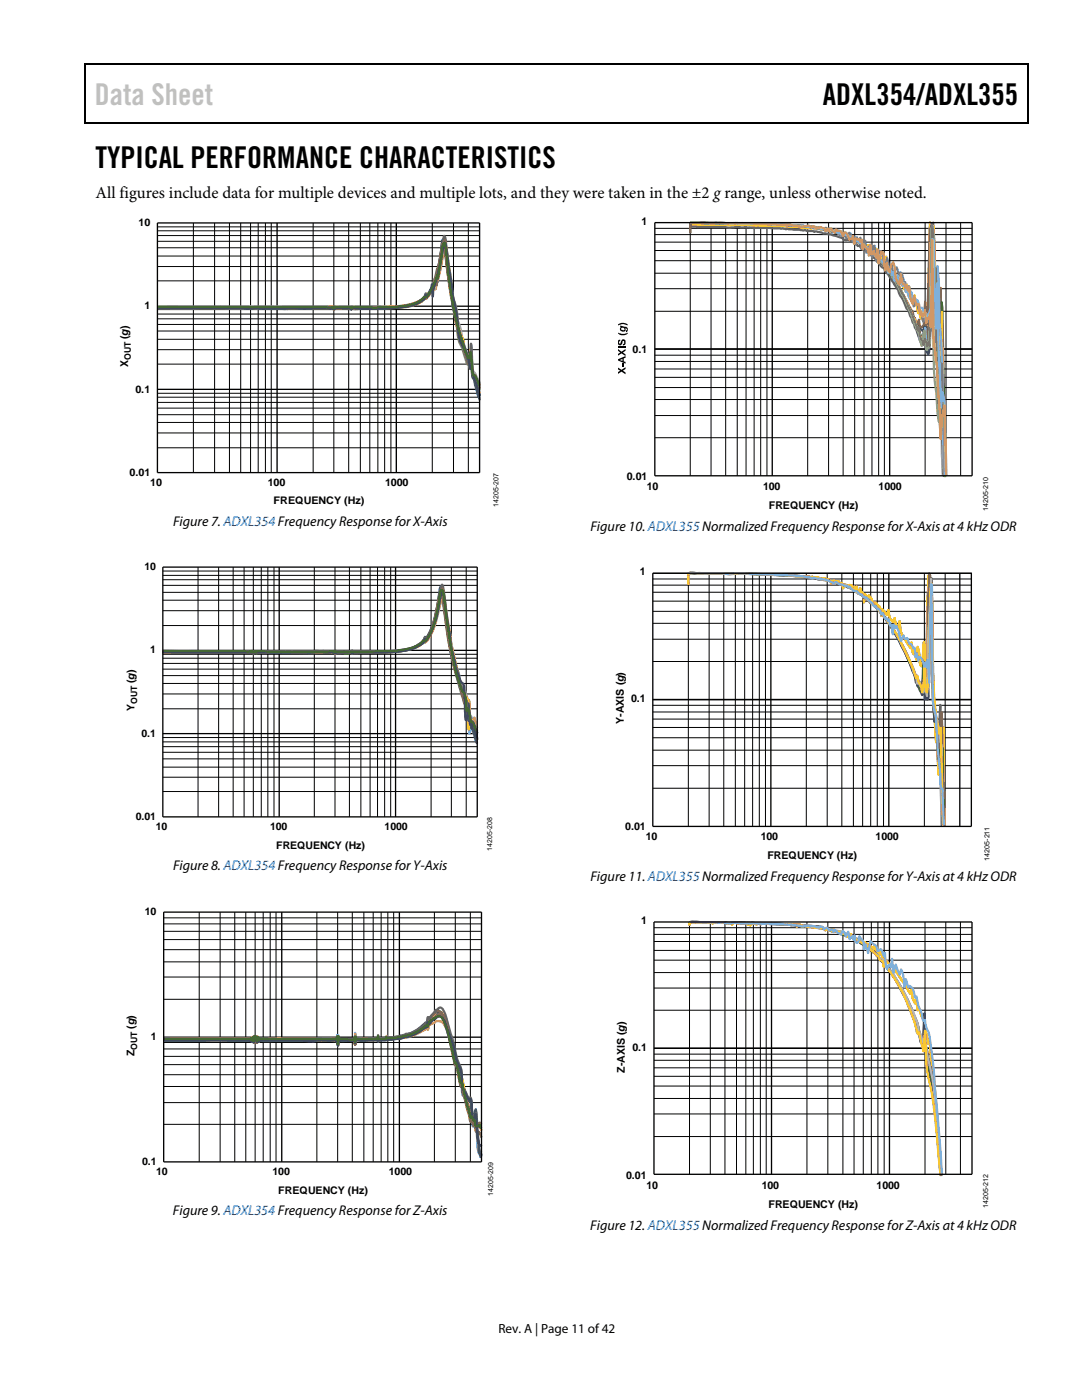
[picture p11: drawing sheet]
<svg xmlns="http://www.w3.org/2000/svg" width="216mm" height="279mm" viewBox="0 0 216 279" stroke-linecap="round" stroke-linejoin="round" font-family="sans-serif">
<defs><g id="words">
<text font-size="6" fill="#c0c0c0" x="18.9" y="21">Data Sheet</text>
<g font-size="6">
<text x="164.2" y="21">ADXL354/ADXL355</text>
<text x="19" y="33.6">TYPICAL PERFORMANCE CHARACTERISTICS</text>
</g>
<text font-size="3.3" x="19" y="39.5">All figures include data for multiple devices and multiple lots, and they were taken in the ±2 grange, unless otherwise noted.</text>
<g font-size="2.8">
<text x="34.5" y="104.9">Figure 7. ADXL354 Frequency Response for X-Axis</text>
<text x="117.8" y="105.9">Figure 10. ADXL355 Normalized Frequency Response for X-Axis at 4 kHz ODR</text>
<text x="34.5" y="173.7">Figure 8. ADXL354 Frequency Response for Y-Axis</text>
<text x="117.8" y="175.7">Figure 11. ADXL355 Normalized Frequency Response for Y-Axis at 4 kHz ODR</text>
<text x="34.5" y="242.5">Figure 9. ADXL354 Frequency Response for Z-Axis</text>
<text x="117.8" y="245.5">Figure 12. ADXL355 Normalized Frequency Response for Z-Axis at 4 kHz ODR</text>
</g>
<text font-size="2.6" x="99.5" y="266">Rev. A | Page 11 of 42</text>
<g font-size="2.2" fill="#010101">
<text x="25.6" y="67.6" transform="rotate(-90 25.6 67.6)">(g)</text>
<text x="25.6" y="73.3" transform="rotate(-90 25.6 73.3)">X</text>
</g>
<g font-size="2.1" fill="#010101">
<text x="27.6" y="45">10</text>
<text x="128" y="44.9">1</text>
<text x="28.8" y="61.7">1</text>
<text x="126.2" y="70.4">0.1</text>
<text x="27" y="78.3">0.1</text>
<text x="25.9" y="95">0.01</text>
<text x="125.1" y="95.8">0.01</text>
<text x="30" y="96.9">10</text>
<text x="53.4" y="96.9">100</text>
<text x="54.6" y="100.7">FREQUENCY (Hz)</text>
<text x="76.9" y="96.9">1000</text>
<text x="129.1" y="97.7">10</text>
<text x="152.3" y="97.7">100</text>
<text x="153.4" y="101.5">FREQUENCY (Hz)</text>
<text x="175.3" y="97.7">1000</text>
<text x="28.8" y="113.7">10</text>
<text x="127.7" y="114.8">1</text>
<text x="30" y="130.4">1</text>
<text x="26.8" y="136.3" transform="rotate(-90 26.8 136.3)">(g)</text>
<text x="26.8" y="142" transform="rotate(-90 26.8 142)">Y</text>
<text x="125.9" y="140.2">0.1</text>
<text x="28.2" y="147">0.1</text>
<text x="124.5" y="144.5" transform="rotate(-90 124.5 144.5)">Y-AXIS (g)</text>
<text x="27.1" y="163.7">0.01</text>
<text x="31.1" y="165.6">10</text>
<text x="53.9" y="165.6">100</text>
<text x="76.7" y="165.6">1000</text>
<text x="124.8" y="165.5">0.01</text>
<text x="128.8" y="167.6">10</text>
<text x="151.8" y="167.6">100</text>
<text x="174.7" y="167.6">1000</text>
<text x="55.1" y="169.4">FREQUENCY (Hz)</text>
<text x="153.1" y="171.4">FREQUENCY (Hz)</text>
<text x="28.9" y="182.6">10</text>
<text x="127.9" y="184.4">1</text>
<text x="26.8" y="205.3" transform="rotate(-90 26.8 205.3)">(g)</text>
<text x="30.1" y="207.6">1</text>
<text x="126.2" y="209.8">0.1</text>
<text x="26.8" y="210.8" transform="rotate(-90 26.8 210.8)">Z</text>
<text x="124.7" y="214.1" transform="rotate(-90 124.7 214.1)">Z-AXIS (g)</text>
<text x="28.3" y="232.6">0.1</text>
<text x="31.2" y="234.5">10</text>
<text x="54.4" y="234.5">100</text>
<text x="55.5" y="238.2">FREQUENCY (Hz)</text>
<text x="77.6" y="234.5">1000</text>
<text x="124.9" y="235.2">0.01</text>
<text x="129" y="237.3">10</text>
<text x="152" y="237.3">100</text>
<text x="174.9" y="237.3">1000</text>
<text x="153.3" y="241.1">FREQUENCY (Hz)</text>
</g>
<g font-size="1.8" fill="#010101">
<text x="26.1" y="71.9" transform="rotate(-90 26.1 71.9)">OUT</text>
<text x="27.3" y="140.6" transform="rotate(-90 27.3 140.6)">OUT</text>
<text x="27.4" y="209.5" transform="rotate(-90 27.4 209.5)">OUT</text>
</g>
<g font-size="1.4">
<text x="99.5" y="101.1" transform="rotate(-90 99.5 101.1)">14205-207</text>
<text x="197.2" y="102" transform="rotate(-90 197.2 102)">14205-210</text>
<text x="98.2" y="169.8" transform="rotate(-90 98.2 169.8)">14205-208</text>
<text x="197.5" y="171.7" transform="rotate(-90 197.5 171.7)">14205-211</text>
<text x="98.4" y="238.7" transform="rotate(-90 98.4 238.7)">14205-209</text>
<text x="197.1" y="241.1" transform="rotate(-90 197.1 241.1)">14205-212</text>
</g>
</g></defs>
<path d="M16.9 12.7h.2v1h-.2zM205.1 12.7h.2v1h-.2zM205.1 12.7h.2v.3h-.2zM82.3 24.4h.2v.3h-.2zM205.1 24.4h.2v.3h-.2z" fill="#000"/>
<path d="M16.9 12.8h188.2M17 13.7v11M205.2 13.7v11M205.1 24.5h-188.2" fill="none" stroke="#000" stroke-width=".25"/>
<g fill="none" stroke="#010101" stroke-width=".2">
<path d="M31.4 56.1h64.3M31.4 53.2h64.3M31.4 51.1h64.3M31.4 49.4h64.3M31.4 48.2h64.3M31.4 47h64.3M31.4 46.1h64.3M31.4 45.3h64.3M38.6 44.5v49.8M42.8 44.5v49.8M45.8 44.5v49.8M48 44.5v49.8"/>
<path d="M50 44.5v49.8M51.5 44.5v49.8M53 44.5v49.8M54.1 44.5v49.8M62.5 44.5v49.8M66.6 44.5v49.8M69.6 44.5v49.8M71.9 44.5v49.8M73.8 44.5v49.8M75.4 44.5v49.8M76.8 44.5v49.8M78 44.5v49.8"/>
<path d="M86.3 44.5v49.8M90.5 44.5v49.8M93.5 44.5v49.8M31.4 79.3h64.3M31.4 78.5h64.3M31.4 72.7h64.3M31.4 69.8h64.3M31.4 67.7h64.3M31.4 66.1h64.3M31.4 64.8h64.3M31.4 63.6h64.3M31.4 62.7h64.3"/>
<path d="M31.4 61.8h64.3M31.4 89.4h64.3M31.4 86.4h64.3M31.4 84.3h64.3M31.4 82.8h64.3M31.4 81.5h64.3M31.4 80.3h64.3M32.5 119.8h62.7M32.5 118.2h62.7M32.5 116.8h62.7M32.5 115.7h62.7M32.5 114.8h62.7"/>
<path d="M32.5 114h62.7M39.5 113.2v49.8M43.6 113.2v49.8M46.5 113.2v49.8M48.7 113.2v49.8M50.5 113.2v49.8M52.1 113.2v49.8M53.4 113.2v49.8M54.7 113.2v49.8M62.7 113.2v49.8M66.8 113.2v49.8M69.7 113.2v49.8"/>
<path d="M72 113.2v49.8M73.8 113.2v49.8M75.3 113.2v49.8M76.7 113.2v49.8M78 113.2v49.8M86 113.2v49.8M90.1 113.2v49.8M93 113.2v49.8M32.5 138.5h62.7M32.5 136.4h62.7M32.5 134.8h62.7M32.5 133.5h62.7"/>
<path d="M32.5 132.4h62.7M32.5 131.4h62.7M32.5 130.6h62.7M32.5 124.8h62.7M32.5 121.9h62.7M32.5 158h62.7M32.5 155.1h62.7M32.5 153.1h62.7M32.5 151.4h62.7M32.5 150.1h62.7M32.5 149h62.7M32.5 148.1h62.7"/>
<path d="M32.5 147.2h62.7M32.5 141.5h62.7M32.7 199.4h63.4M32.7 195h63.4M32.7 192h63.4M32.7 189.5h63.4M32.7 187.5h63.4M32.7 185.9h63.4M32.7 184.4h63.4M32.7 183.2h63.4M39.8 182v49.9M43.9 182v49.9"/>
<path d="M46.8 182v49.9M49 182v49.9M50.9 182v49.9M52.5 182v49.9M53.9 182v49.9M55.1 182v49.9M63.2 182v49.9M67.4 182v49.9M70.3 182v49.9M72.6 182v49.9M74.5 182v49.9M76.1 182v49.9"/>
<path d="M77.4 182v49.9M78.6 182v49.9M86.7 182v49.9M90.8 182v49.9M93.9 182v49.9M32.7 216.8h63.4M32.7 214.5h63.4M32.7 212.5h63.4M32.7 210.8h63.4M32.7 209.3h63.4M32.7 208h63.4M32.7 224.4h63.4"/>
<path d="M32.7 220h63.4"/>
</g>
<g fill="none" stroke="#010101" stroke-width=".26">
<path d="M31.4 44.5h64.3v49.8h-64.3zM55.3 44.5v49.8M79.1 44.5v49.8M31.4 77.7h64.3M31.4 61.1h64.3M32.5 113.2h62.7v49.8h-62.7zM55.7 113.2v49.8M78.9 113.2v49.8M32.5 129.8h62.7M32.5 146.4h62.7M32.7 182h63.4v49.9h-63.4zM56.2 182v49.9"/>
<path d="M79.7 182v49.9"/>
</g>
<path d="M31.4 61.4h18.2a.39 .39 0 0 1 .7 0h10.5l4.7-.1 .9 .1 .1-.1 .2 .3 .1-.3v.1l3-.1 .2 .1 .1 .2 .1-.2 .2-.1 4.5 .1a34.6 34.6 0 0 0 7.7-.7l.9-.4a2.27 2.27 0 0 0 1.5-1.5l.2 .5 .6-.9a8.9 8.9 0 0 0 1.5-4.4v2.3l.7-3.6a12.6 12.6 0 0 1 .8-3.9l1.3 7.8a11.4 11.4 0 0 0 .9 4.8l.2 .7a22.1 22.1 0 0 0 1.1 6.6l.7 1.6 .7 2.6 .3-4.2v.1l.3 5.8 .4 .5v.6l.8 2.7M95.5 78.3l.2 .5M32.5 130l29.8 .2 2.9-.2 1.3 .2 .3-.2v.3l.2-.3 1.9 .1a1.27 1.27 0 0 0 1.4-.1v.2l6.9-.2a12.4 12.4 0 0 0 6.3-1.2l.1-.1a.41 .41 0 0 1 .6-.2l.3-.3 .3-.7 .2 .2a10.9 10.9 0 0 0 2.3-5.6l.7-3.5 .3-.6 .3 .6 1 7a52.9 52.9 0 0 0 2.1 9.6l.1 1.4a2.2 2.2 0 0 0 1 2 2.6 2.6 0 0 1 .6 2l.2 5.8 .4-3.5 1.1 4M95.1 146.8l.1 .6M32.7 207.3h17.3l.1 .2v-.2l.1 .2 .1-.2 .2 .4v-.7l.2 .8 .1-.9h.3l.2 .9 .1-.8v.7l.2-.5v.4l.1-.3v.2l.1-.2v.1l10.3 .1 1.5-.1h3.5l.1-.2v.5l.1-1.1 .1 .9 .1-.9 .1 .9v-.2l2.8 .2 .3-.1v-.1v.4l.1-1.6 .1 1.6 .1-.4 .2-.1 4.1 .1 .1 .1v-.7l.1 .7 .8-.1a.65 .65 0 0 0 .9-.4 .71 .71 0 0 0 1 .3l1.9-.3 .9-.4a4.6 4.6 0 0 0 2.9-1.1l.9-.6h.4l.2-1.3 .1 .4 .5-.2a2.63 2.63 0 0 1 1.7-1.2l.1 .1v-.3a5.1 5.1 0 0 1 1.6 3.2l.4 1.2a20.2 20.2 0 0 1 1.3 4.7 7.6 7.6 0 0 1 1 3.6 4 4 0 0 0 .5 2.7l.4 .8a1.54 1.54 0 0 0 .7 1.2h.2l.1 .3 .4 3.8 .4-.4 .1-.6 .6 6.3 .2 .6h.4" fill="none" stroke="#5d9bd3" stroke-width=".44"/>
<path d="M31.4 61.4l33.6 .1 1.4 .1 .1-.2 .2 .3 .1-.3 3 .1 .3 .2 .3-.2a67.9 67.9 0 0 0 11.7-.5 4.4 4.4 0 0 0 2.7-1.5l.3 .1 .1-.1a8.4 8.4 0 0 0 1.7-2.9v-.5l.1 1.6 1.4-6.7a2.29 2.29 0 0 1 .6-1.6l.2 1.1a92.6 92.6 0 0 0 2 12.1 28.3 28.3 0 0 0 2 8.1 1.7 1.7 0 0 1 .4 1.5l.3-2.1 .2 .8 .1 1.1a5.4 5.4 0 0 0 .3 2.7l.4 .4 .6 1.3M95.5 76.3l.2 .5M32.5 130.1h34.3v.3l.2-.3 .4 .2h2.8l.1-.3v.3l2-.1a56.6 56.6 0 0 0 9.1-.5 5.1 5.1 0 0 0 3.1-1.6l.3 .1a7.3 7.3 0 0 0 2.1-3.9l1.2-4.9 .3-.7 .3 .8a89.5 89.5 0 0 0 4.1 19.4l.1 2.9 .1 .7a.65 .65 0 0 0 .4-.9l.2-1.9 .1 1.9a4.7 4.7 0 0 0 .5 2.8h.1l.1 .5 .2-1.7 .5 1.6M95.1 144.8l.1 .6M32.7 207.5h17.2v.2l.1-.2 .1 .2v-.3l.1 .4 .1-.5 .2 .7v-.8l.2 .9 .1-1.2 .1 .1h.2l.1 .2 .1 .9 .1-1v.9l.2-.7v.5l.1-.4v.3l.2-.2a32 32 0 0 0 6.3 .1l8.2 .1h.7l.1-.2v.5l.1-1.2 .1 1 .1-1 .1 1.1v-.3l3.1 .1v-.2v.5l.1-1.7 .1 1.7 .1-.4h.2l4.1-.1 .1 .2v-.7l.1 .7 1.5-.2 .2-.3 .2 .3 3.3-.4 .3-.2a3.1 3.1 0 0 0 2-.5l1.9-1 .3-.2 .2 .3 .1-.2a1.15 1.15 0 0 1 1-1.1h.1a1.22 1.22 0 0 1 1.2-.4 1.22 1.22 0 0 1 .9 .9l.6 1.1 .9 3.5a4.6 4.6 0 0 0 .6 2.3l.1-.1 .2 .5 .4 1.5a4.7 4.7 0 0 0 .8 2.6l1.5 6.3 .2 .3h.1l.3 .7 .1 .1 .1-.2a1.15 1.15 0 0 1 .3 1.2l.1 .2 .1-.2 .4 .3 .1-.1 .3 .5M95.9 225.1l.2 .5" fill="none" stroke="#ed7c31" stroke-width=".44"/>
<path d="M31.4 61.1l18.1 .1 .8-.1 .1 .2v-.2l16.1 .1v.2l.5-.2h2.2a.66 .66 0 0 1 .9 .2l.1-.2h6a17.3 17.3 0 0 0 7.7-1.2l.9-.8 .1 .2 .2-.1 .3-.4a4.4 4.4 0 0 0 1.2-3.3l.2 2.2 .1-.8a45.5 45.5 0 0 0 1.6-7.3l.4-.5 .2 .7 .6 5.4a50.4 50.4 0 0 0 2.3 10.8l.3 1.6 1.1 4.3 .1 .1 .1-.2 .3-2.3 .2 2.3a3.7 3.7 0 0 0 .6 2.5l.8 1.7M95.5 76l.2 .5M32.5 130l34.1 .1 .3-.3 .1 .2h6a52.5 52.5 0 0 0 9-.6l1.4-.6 .8-.5 .3-.4 .2 .2a9.8 9.8 0 0 0 2.6-5.4l.7-3.6 .3-.6 .3 .7a91.2 91.2 0 0 0 3.4 17.1l.2 .7a2.98 2.98 0 0 1 .7 2.8l.2 1.5 .3-.5 .1 .1 .3 2.9 .1 .2 .5-.2 .7 1.6M95.1 145.3l.1 .6M32.7 207.3h17.4l.1-.1v.2l.1-.2 .1 .3 .1-.4v.5l.2-.7 .1 .9 .3-.3 .1 .3 .2-.9v.7l.1-.5 .1 .4v-.3l.1 .2v-.1l10.4 .1 5-.1 .1 .1v-.4l.1 1 .1-.7 .1 .7 .1-.9v.2l2.7 .1 .4-.1v.1v-.4l.1 .9 .1-1.2 .1 .6h3.8l.6-.2v.7l.1-.6h1.5l.1-.5 .1 .5 1.6-.2a4.3 4.3 0 0 0 2.2-.6 4.3 4.3 0 0 0 3.1-1.1l1.1-.6 .2-1.1 .2 .5 1.4-1.4 .1 .3 .1-.2a.77 .77 0 0 1 1.3 .5l1.7 4.3 .4 1.9a8.3 8.3 0 0 0 1.4 3.8l.1 .5a7.3 7.3 0 0 0 .5 3.7l.9 1.8 .2 .2h.3l.4 3.9 .4-.3 .1-.7 .4 4.5a5.6 5.6 0 0 0 .6 3l.2-.2" fill="none" stroke="#a5a5a5" stroke-width=".44"/>
<path d="M31.4 61.3l29.4 .1 5.4-.2 .3 .1v.1l.2-.1v.1h.1a1.5 1.5 0 0 1 1.3-.1h1.9l.1 .1 .1-.1h.4h2.4a49.2 49.2 0 0 0 9-.6l1.5-.6a2.71 2.71 0 0 0 1.5-1.5l.2 .5 .9-1.5 .3-1.1 .1 1.4 .2-1a42.1 42.1 0 0 0 1.7-7.9l.3-.8 .4 1.4 .8 5.6a54.6 54.6 0 0 0 2 11.5 9 9 0 0 1 .9 3.2l.8 2.7 .3-3 .5 5.8 .1-.4a.67 .67 0 0 1 .2 .9l.5 .9 .2 1 .3 .7M32.5 130l33.1 .1a1.15 1.15 0 0 0 1.3-.2l.1 .3 2.9-.2 2.4 .1a6 6 0 0 1 2.6 0 25.8 25.8 0 0 0 7.9-1l.5-.2a2.04 2.04 0 0 0 1.5-1.6l.2 .5a19.9 19.9 0 0 0 2.9-8.9l.2-.9 .2-.1 .2 .5 1.2 7.4a32.5 32.5 0 0 0 1.7 8.3l.1 .4a9.6 9.6 0 0 0 .7 3.4l.1 .7h.2a.79 .79 0 0 1 .7 .9l.3 5.7 .1 .4v-1.6l.2-.7 .3 .3 1 3.2M95.1 146.7l.1 .6M32.7 207.3l10-.1 7.2 .1 .1-.1v.1l.1-.1v.1l.1-.1v.2l.1-.3 .1 .4 .1-.6v.8l.2-.9 .1 1 .2-.5 .2 .5 .2-1v.9l.1-.7 .1 .5v-.4l.1 .3 .1-.2 .1 .1 3.3-.1 11.9 .1 .1 .2v-.5l.1 1 .1-.7 .1 .8 .1-1v.3l3.1-.1v.1v-.4l.1 1 .1-1.2 .1 .5 .4 .1 3.4-.1 .6-.2v.7l.1-.6 1.5 .1 .1-.5 .1 .4h.2l2.1-.3a1.82 1.82 0 0 0 1.5-.4 7.4 7.4 0 0 0 3.9-1.8l.3-.2 .2 .2a1.93 1.93 0 0 1 1.1-1.7l1-1 .3 .1 .1-.1a3.8 3.8 0 0 1 1.5 2.8l1.3 5.7a3.3 3.3 0 0 1 .7 2.3l.5 2.1 .1 .2 .1-.1 .2 .7 1.6 6.8 .1 .2v-.3l.2 .3a.55 .55 0 0 0 .5 .7l.3 1.3 .1-.3 .4 .3 .1-.1 .3 .5M95.9 225l.2 .6" fill="none" stroke="#fdc010" stroke-width=".44"/>
<path d="M31.4 61.5l18.2 .1a.53 .53 0 0 1 .8 0l6.4 .1 .1-.2 .1 .2h.4l6.8-.3 .3 .2 2-.1 .1 .3 .1-.1a1.37 1.37 0 0 1 1.4-.2l1.6 .2 .3-.2 .1 .2 .1-.3a46.1 46.1 0 0 0 12.1-.5l1.6-.8a1.78 1.78 0 0 0 1.1-1.3l.2 .4a16.1 16.1 0 0 0 2.6-7.3l.4-3.5 .3-.7 1.6 11a18.7 18.7 0 0 0 1.1 5.8l.8 2.9 1.6 4.4 .3-.4 .1 .2 .2 2a2.1 2.1 0 0 0 .4 1.9l.2 1.1 .3 .4a5.1 5.1 0 0 0 .6 2.5M32.5 130.2h17.8l.2 .2 .6-.2h15.6l.2 .3 .1-.3h.4l2 .1 .8-.1 .1 .2v-.3l2.3 .2a58 58 0 0 0 8.7-.6l2-.8a2.45 2.45 0 0 0 1.5-1.7l.1 .4h.1a18.1 18.1 0 0 0 2.5-8.5l.5-2a.63 .63 0 0 1 .2 .9l1.4 9.1a41.5 41.5 0 0 0 2.1 9.6 7.8 7.8 0 0 1 .9 3.5l.5 .6 .3-.3 .1 .1 .2 2.2a3.6 3.6 0 0 0 .6 2.2v1.1l.8 2M95.1 148l.1 .4M32.7 207.7l15.7-.1 1.6 .2v-.2l.1 .2v-.2l.1 .3v-.3l.1 .3 .1-.4 .1 .5v-.6l.2 .6 .1-.7 .2 .4 .2-.4 .1 .7 .1-.6 .1 .6 .1-.5v.4l.1-.3v.3l.1-.2h5.7a41 41 0 0 0 7.1-.1l2.3 .2 .2-.2 .1 .2v-.5l.3 1.4 .1-1.4v.5l2.8-.1h.3v-.2v.5l.1-1.3 .1 1.3 .1-.3 .2-.1 4.1-.2 .2 .5 .1-.4h1.4l.1-.3a.54 .54 0 0 0 .8 .1 12.3 12.3 0 0 0 6.1-2.2l.5-.4a1.55 1.55 0 0 0 1-1.5l.1 .3 .3-.3a3.2 3.2 0 0 1 1.7-1.3l.1 .3a1.62 1.62 0 0 1 .8 1.2l1.8 6.2a30.3 30.3 0 0 0 1.8 5.9v1.7a2.08 2.08 0 0 0 .7 2l.1 .3a1.66 1.66 0 0 0 .9 1.5 3.6 3.6 0 0 1 .4 2.3l.2 1.5 .3-.1 .2-.7 .2 1.6a17.5 17.5 0 0 0 .5 4.7l.5 .3" fill="none" stroke="#4a71b8" stroke-width=".44"/>
<path d="M31.4 61.5l18.8-.1 .2 .2 15.9-.1 .3 .2 .2-.2 2.5 .1 .7-.1 .1 .2 .1-.2 2.4 .1 3.7-.1a16.2 16.2 0 0 0 7-1.1l.6-.4 .8-.9h.4l.6-.8a13 13 0 0 0 1.6-4.8v1.4l1-6.6a1.62 1.62 0 0 1 .5 1.7l.1 .8a87.8 87.8 0 0 0 2 12.2l.2 1.5a10.7 10.7 0 0 0 1.2 5.2l.7 2.4a.62 .62 0 0 0 .5 .7l.3-1.5 .3 1.3a7.1 7.1 0 0 0 .4 2.9l.4 .3 .6 1.6M95.5 77.3l.2 .5M32.5 130.2h17.8l.2 .2 .6-.2 .1 .2 .8-.1h10.3l4.4-.1 .2 .3 .1-.3 1 .1a3.9 3.9 0 0 0 2.2-.1l.1 .2v-.2l1.6 .1a40.1 40.1 0 0 0 10-.8 4.7 4.7 0 0 0 2.8-1.7v.1a12.3 12.3 0 0 0 2.5-6.5l.3-2.1a1.64 1.64 0 0 1 .5-1.3l.2 .6 .3 1.9a97.1 97.1 0 0 0 4.6 21.4l.3 .8 .2-.4 .4 1.7 .1 .2 .1-.2 .2 .2 .7 2.4M95.1 146.5l.1 .5M32.7 207.5h17.2l.1 .2 .1-.2 .1 .2v-.3l.1 .4 .1-.5 .1 .6v-.6l.2 .7 .1-.9 .2 .4 .2-.4 .1 .9 .1-.7 .1 .6 .1-.6v.5l.1-.4v.3l.2-.2 15 .2h.2v-.2l.1 .3v-.5l.3 1.4 .1-1.4v.4h3.1v-.2v.5l.1-1.3 .1 1.3 .1-.3a.55 .55 0 0 1 .7-.1l3.6-.2 .2 .4 .1-.3 1.4-.1 .1-.3 .2 .2a11 11 0 0 0 7.8-3.2l.2-.1 .1 .2a3.1 3.1 0 0 1 1.5-2.3l.2-.1a1.13 1.13 0 0 1 1.4 1 42.9 42.9 0 0 1 1.8 7.4l.4 1.9 .4 .6 .6 2.9a1.1 1.1 0 0 0 .6 1.1l.5 2.7 1.1 4h.1v-.3l.4 .7 .3 .2 .3 1.1 .1-.3 .2 .1 .4-.2 .4 .5" fill="none" stroke="#70ad46" stroke-width=".44"/>
<path d="M31.4 61.4l18.1 .1 .5-.1 .3 .1h3.5l3.1 .1 .3-.2 3.7 .1 3.4-.1 1.5 .1 .7-.1 .1 .2 .2-.2h3.2l.1 .3 .1-.3 2 .1 1.6-.1a38.6 38.6 0 0 0 8.2-.6l1.5-.6a1.99 1.99 0 0 0 1.4-1.6l.3 .5a24.1 24.1 0 0 0 3-10.9l.2-.5 .4 2 1 7.3a56.4 56.4 0 0 0 2.8 12.1l.7 1.8 .4 .6 .1-.1 .2 .3 .1 1.7a4.2 4.2 0 0 0 .6 2.7l.8 3.3M95.5 79.2l.2 .7M32.5 130.1l17.9 .1 .2-.2 .2 .2h2.5M53.3 130.1h13.4l.1 .3 .2-.4h3.2l.1 .2v-.2l1.6 .2 2.8-.1 .1 .2a2.63 2.63 0 0 1 1.8-.2h.5a11.6 11.6 0 0 0 7.1-1.9l.3-.2 .3-.9 .1 .4a15 15 0 0 0 2.4-6.9l.5-3.1 .2-.5 .2 .7a92.6 92.6 0 0 0 1.6 10.7 22.1 22.1 0 0 0 1.1 5.3 22.4 22.4 0 0 0 2.2 6.7l.2-.1a1.8 1.8 0 0 1 .3 1.7 4.8 4.8 0 0 0 .7 2.9l.8 3.2M95.1 148l.1 .4M32.7 207.5l17.3 .1 .1-.2v.3l.1-.3 .1 .3 .1-.3v.3l.1-.4v.6l.2-.7 .1 .8 .2-.1 .2 .1 .1-.8 .1 .7v-.6l.2 .5v-.4l.1 .3v-.2l.1 .2v-.2l.3 .1h14.8l.2-.2 .1 .3v-.5l.3 1.3 .1-1.3v.4l2.8-.2h.3v.2v-.4l.1 1.3 .1-1.3 .1 .3 .2 .1 4.1-.3 .1 .3v-.4l.1 .3 1.5-.2 .1 .1 .1-.1a1.01 1.01 0 0 1 1.1-.2h.3a1.57 1.57 0 0 0 1.3-.4v.1l.8-.2 .3-.3a4.8 4.8 0 0 0 3.1-1.5l.4-.3a1.66 1.66 0 0 0 1-1.5l.1 .3h.1l.2-.4 1.5-1.4 .1 .7v-.1l.3-.1a6.2 6.2 0 0 1 1.4 3.5l1.1 3.5a17.4 17.4 0 0 0 1.6 5.3l.4 3.6a2.21 2.21 0 0 1 1 1.5l.3 .3 .3-.2 .1 .2 .4 3.8 .2-.3 .3-1.9 .8 8.2 .2 1.4 .2-.7" fill="none" stroke="#255f92" stroke-width=".44"/>
<path d="M31.4 61.4l18.4 .1 4.5-.1 11.5 .2 .7-.2 .1 .3 .2-.3h3.2l.1 .3 .1-.3 2.4 .1a57.9 57.9 0 0 0 9-.6 5.4 5.4 0 0 0 3.2-1.7h.2a10 10 0 0 0 2.3-5l1-5.7a.89 .89 0 0 1 .4 1l.3 2a90 90 0 0 0 4.2 19.9l.6 2 .3-.4 .2 1.1a.85 .85 0 0 0 .3 .9l.2-.1 .7 2.1M95.5 76.9l.2 .5M32.5 130.1h17.8l.1 .2 .2-.2 .2 .2 .1-.2 14.9 .2 .9-.2 .1 .3 .2-.3 7.2 .1a31.3 31.3 0 0 0 8.1-.9 6.4 6.4 0 0 0 2.4-1.7v.2a8.2 8.2 0 0 0 2-4.2l.8-4.2a1.91 1.91 0 0 1 .5-1.5l.2 .6 .4 2.9a82.6 82.6 0 0 0 3.9 18.1l.8 2.9 .1 .1 .2-.5 .4 2 .4 .3 .7 1.7M95.1 146l.1 .6M32.7 207.4h17.3v.2l.1-.3v.4l.1-.4 .1 .4 .2-.5v.7l.2-.9 .1 1.1 .2-.1 .2 .1 .1-1.1 .1 .9v-.7l.2 .6v-.5l.1 .4v-.3l.1 .2v-.2l.1 .2 .1-.2 13.9 .1a1.19 1.19 0 0 0 1.2 0l.1 .2v-.5l.3 1.3 .1-1.3v.4l2.8-.2 .3 .2v-.4l.1 1.4 .1-1.3a.79 .79 0 0 0 1.2 .2l3.2-.2 .1 .3v-.4l.1 .3 1.5-.2 .1 .1 .1-.2 2-.1 .7-.4 .2 .2 .6-.1 .3-.3a2.99 2.99 0 0 0 2-.7l1.7-1.3a.47 .47 0 0 1 .7-.3l.1-.4a1.81 1.81 0 0 1 1-1.4 .95 .95 0 0 1 .9-.6 .95 .95 0 0 1 .8 .7 37.7 37.7 0 0 1 2.2 8.3l.3 1.6 .1 .2 .1-.1a1.82 1.82 0 0 1 .5 1.6l.4 2.5 .1 .2h.3l.1 .3 .1 .8 1.4 5.6 .2 .4v-.5l.6 1.3h.1l.2 1 .1 .2 .1-.2 .1 .2a.55 .55 0 0 1 .7 .6M95.9 226.4l.2 .6" fill="none" stroke="#9e4a23" stroke-width=".44"/>
<path d="M31.4 61.3l29.4 .1 5.5-.2 .3 .2 .1-.1v.1l.3-.1h2.8l.3 .1 .1-.2 .7 .2h1.3a42.9 42.9 0 0 0 10.4-.8l.9-.4a2.52 2.52 0 0 0 1.5-1.5l.2 .3 .3-.4 .8-1.3 .1-.6 .1 .6 .1-.2a43.8 43.8 0 0 0 2-10l.1-.1 .1 .3 .2 .7 1.2 9.6a10.7 10.7 0 0 0 .7 3.9l.3 1.8a18.3 18.3 0 0 0 1.9 7.8l.6 2.5 .3-5 .3 5.7 .1 .8h.2a5 5 0 0 0 .7 2.3l.2 1.2M95.5 78.5l.2 .4M32.5 129.9l24.9 .1 .2 .1 .2-.1h4l1.4-.1 3.5 .1 .1-.2 .2 .2h3.2l.1-.2v.2l3.1-.1 1.3 .1a27.9 27.9 0 0 0 8-.9l.6-.3a2.26 2.26 0 0 0 1.5-1.6l.2 .5a21.3 21.3 0 0 0 2.9-9.9l.3-1.1 .3 .7 1.1 8.2a28 28 0 0 0 1.8 8.4 6.6 6.6 0 0 0 1 3.6l.2 .8a19.1 19.1 0 0 1 .9 5.5l.1-.9 .5 1a1.45 1.45 0 0 0 .5 1.3l.3 1.6 .3 .7M32.7 207.2l17.2 .1h.3v-.1l.1 .2 .1-.3v.4l.1-.5v.6l.2-.8 .3 1 .3-.9 .1 .7v-.6l.1 .5 .1-.4v.2l.1-.1v.1l.1-.1v.1h9.8l5.5-.1 .1 .2v-.5l.3 1.3 .1-1.4v.5l.3 .1 2.8-.1v-.3l.1 1 .1-.9 .8 .2h3.7v-.7l.1 .7 1.6-.3v.3l.1-.3 2.5-.2 .2 .1 1.1-.6a7.2 7.2 0 0 0 4.2-2.3l.2-1 .2 .4 1.4-1.9v.4v-.2a.87 .87 0 0 1 1.2-.5 12.7 12.7 0 0 1 1.6 4.7l1 3.4a13.6 13.6 0 0 0 1.2 4l.1 1.1a5.2 5.2 0 0 0 .6 3.1l.7 1.5 .3 .2 .2-.2 .1 .2 .4 3.6 .3-.1 .2-.7 .2 .3 .2 4.6a2.28 2.28 0 0 0 .6 1.8l.2-.2" fill="none" stroke="#636464" stroke-width=".44"/>
<path d="M31.4 61.5h35.1l.1 .3 .1-.2v.2l.2-.2 2.3 .1 .8-.2 .1 .2 .1-.2 .7 .2 1.3-.1a60.8 60.8 0 0 0 9.6-.5l.6-.1a5.9 5.9 0 0 0 2.5-1.5v.1l.6-.6a7.6 7.6 0 0 0 1.6-3.5l.1 1.4 1.5-8.9 .2 .6 .8 7.6 .8 4.3a16.6 16.6 0 0 0 1.4 6.8l.2 .5a8.1 8.1 0 0 0 1.8 4.2 4.4 4.4 0 0 1 .3 2.3l.3 .7 .3-.2 .1 .2 .6 2.1M95.5 76.8l.2 .7M32.5 130.2h32.7l1.5 .1 .2-.2a1.16 1.16 0 0 0 1.3 .2h2l.1-.2v.3l2-.1a52.9 52.9 0 0 0 9.1-.6 5 5 0 0 0 3.1-1.6l.2 .1a6.8 6.8 0 0 0 2-3.5 32.5 32.5 0 0 0 1.3-6.7l.2-.4 .1-.1 .2 .3a107.3 107.3 0 0 0 2.4 15.2l.5 1.4 .1 1.5 .6 1.6a5.4 5.4 0 0 1 .8 3.5v.5l.3 .3 .2-.2 .2 .1 .1 .8a1.82 1.82 0 0 0 .4 1.6h.2l.1 .1 .7 1.7M95.1 145.8l.1 .5M32.7 207.5l17.1 .1 .1 .1 .1-.2v.2h.2v-.2l.1 .3 .1-.4v.6l.1-.7v.7l.2-.9 .3 1 .3-1 .1 .9v-.7l.1 .6 .1-.6v.3l.1-.1v.2l.1-.2v.2l.1-.2v.2a54.8 54.8 0 0 1 8.7-.1h6.5l.1 .2v-.5l.3 1.4 .1-1.4v.4h.3h2.8v-.3l.1 1.1 .1-1.1 .1 .2h.4l3.8-.1 .2 .2v-.8l.1 .8 1.6-.4v.3l.1-.3 2.3-.1 .4 .1 1.1-.6 .1 .1a7.2 7.2 0 0 0 4-2.1h.1l.2 .3a3.2 3.2 0 0 1 2.4-2.5 4.7 4.7 0 0 1 1.6 3.3l1.2 5.6 .5 .5 .5 2.3a2.78 2.78 0 0 0 .7 1.9l1.5 6.1 .2 .4v-.2l.2 .2 .2 .4 .3 .2 .3 1.1 .8-.3 .1 .2M95.9 224.1l.2 .3" fill="none" stroke="#98752b" stroke-width=".44"/>
<path d="M31.4 61.5l35.1 .1 .2-.2 .1 .2a1.33 1.33 0 0 1 1.3-.1h1.9l.1 .3 .1-.3h.2l1.8 .1a45.1 45.1 0 0 0 10.4-.8l.9-.4a1.92 1.92 0 0 0 1.5-1.5l.2 .5v-.1a4.1 4.1 0 0 0 1-2.6l.2 2.5v-1.3a48.8 48.8 0 0 0 2.2-9.3l.1-.2 .2 .4 1.4 10 .9 4.7a18.5 18.5 0 0 0 .8 5l1 1.9a8.3 8.3 0 0 1 .9 3.2l.2-.2 .1 .1 1.3 5.1M95.5 78.5l.2 .6M32.5 130.1l22.3 .2 9-.2 2.6 .1 .3 .1 .1-.3 .2 .3 3.2-.2 .1 .3 .3-.2h2a36.9 36.9 0 0 0 9.8-.8l.9-.4a2.43 2.43 0 0 0 1.5-1.5l.1 .3a9.4 9.4 0 0 0 2.1-4.5l1-4.9 .2-.5 .4 1.1 .7 5.4a68.2 68.2 0 0 0 2 9.9l.1 .3a3.9 3.9 0 0 0 1.1 2.1l.4 6.8v.2l.7-2 .2 2.8v.2l.2-.4 .2 1.2 .1-1.2v-.2l.1 .2 .7 2.5M95.1 146.7l.1 .7M32.7 207.7l10.1-.1 7.2 .2v-.2l.1 .2v-.2l.1 .2v-.2l.1 .3 .1-.3 .1 .4v-.7l.2 .7 .1-.7 .2 .2 .2-.2 .1 .7 .1-.7 .1 .7 .1-.5v.3l.1-.2v.2l.4-.2 9.4 .2 5.3-.2h.3v.2l.1-.2v.4l.1-.8 .1 1.5 .1-1.7 .1 .9 .8-.2 1.9 .1 .4-.2v.2v-.5l.1 .9 .1-1 .1 .4 .8 .1h3.6v-.6l.1 .5 1.3 .1 .2-.1 .1-.4a.75 .75 0 0 0 1 .3l.6-.1a13.2 13.2 0 0 0 4.7-1.3l1.8-1.1 .2-1 .2 .5 1.2-1.4 .1 .2a.86 .86 0 0 1 .8-.5 .86 .86 0 0 1 .8 .5l.6 1.5a35 35 0 0 1 2 6.8l.3 .6a6.3 6.3 0 0 1 .8 4l.1 .9 .6 1a1.78 1.78 0 0 0 .9 1.3h.2v.1l.2 3.2 .2 .7 .3-.2 .2-.9 .6 5.7 .2 .6 .2 .1 .2-.2" fill="none" stroke="#264579" stroke-width=".44"/>
<path d="M31.4 61.3l34.3 .1 .7-.1 .1 .1 .2-.2 .1 .2a1.33 1.33 0 0 1 1.3-.1h1.9l.1 .2 .3-.1h4.6a35.5 35.5 0 0 0 7.6-.8l1.2-.6 .9-.7h.2a5.1 5.1 0 0 0 1.4-2.1l1-2.4v.7l.1-.1 .7-4.3a5.7 5.7 0 0 1 .6-2.7l.3 1.5a72.3 72.3 0 0 0 4.1 20.9l.4 .7 .4-1.3 .3 3.5a1.19 1.19 0 0 0 .6 1.3l.7 1.6M95.5 76.5l.2 .5M32.5 130h17.7l.1-.1 .1 .1 .4 .1 .1-.1 .2 .1 .1-.1h14.8l.7 .1 .1-.2 .2 .2 5.3-.1a53.9 53.9 0 0 0 9-.5 5.7 5.7 0 0 0 3.2-1.6l.3 .1a12 12 0 0 0 2.5-6.2l.4-2.7a1.45 1.45 0 0 1 .5-1.4 13.8 13.8 0 0 1 .7 4.3l.5 3a49.3 49.3 0 0 0 2.9 13l.1 .2a2.51 2.51 0 0 1 .5 2.2l.2 1.6 .3-.6 .1 .2a5.6 5.6 0 0 0 .6 2.5l.5 .6 .6 1.6M32.7 207.3h10h7l.2 .1v-.1l.1 .1v-.1l.1 .1v-.1l.1 .1v-.2l.2 .3v-.3l.1 .5v-.8l.2 .9 .1-1.1 .2 .5 .2-.4 .1 1 .1-.9 .1 .7 .1-.5 .1 .4 .1-.2v.1l.8-.1 11.6 .1 2.6-.1h.4v.3l.1-.8 .1 1.6 .1-1.7 .1 .9 .4-.2 2.3 .1 .4-.2v.2v-.4l.1 .9 .1-1.1 .2 .5 4.3-.1v-.6l.1 .6 .4 .1a1.17 1.17 0 0 0 1.2-.2v-.3l.3 .4 1.3-.2a10.7 10.7 0 0 0 6.5-2.5l.2 .2a2.51 2.51 0 0 1 2.3-2 1.11 1.11 0 0 1 .8 1 40.1 40.1 0 0 1 2.1 7.7l.2 .6 .1-.1 .2 .2 .5 2.8a1.39 1.39 0 0 0 .4 1.2l.1-.2 .1 .2 1.7 6.8 .1-.3 .4 .8 .2 .2 .1-.2v.1l.3 1.2 .5-.1 .1-.1 .3 .4M95.9 224.9l.2 .4" fill="none" stroke="#446931" stroke-width=".44"/>
<path d="M32.7 207h63.4" fill="none" stroke="#000" stroke-width=".26"/>
<g fill="#010101">
<path d="M123.3 73.4l.7 .4 .8-.5v.3l-.5 .4 .5 .3v.4l-.8-.5-.7 .4v-.3l.5-.3-.5-.3z"/>
<path d="M124.1 72.6h.3v.6h-.3z"/>
<path d="M123.3 69.7l.7 .5 .8-.5v.3l-.5 .4 .5 .3v.4l-.8-.6-.7 .5v-.4l.5-.2-.5-.4z"/>
<path d="M123.3 69.2h1.5v.3h-1.5z"/>
<path d="M123.4 67.9l.4-.1v.3a.26 .26 0 0 0-.3 .2 .26 .26 0 0 0 .3 .3 .67 .67 0 0 1 .9-.8 .67 .67 0 0 1 .1 .7 .67 .67 0 0 1-.5 .4v-.2a.29 .29 0 0 0 .3-.3 .29 .29 0 0 0-.4-.3 .49 .49 0 0 1-.2 .8 .49 .49 0 0 1-.7-.4z"/>
<path d="M123.3 66.4l1 .2 1-.2a1.2 1.2 0 0 1-1.9 .2z"/>
<path d="M123.4 64.7l.5-.2a1.53 1.53 0 0 1 1.4 .3v.2l-.8-.3h-.4l-.8 .3z"/>
<path d="M123.3 71.7v.2l1.5 .7v-.4l-.3-.1v-.6l.3-.1v-.3zM123.7 71.9l.5-.3v.4z"/>
<path d="M123.8 65v.3h.1a.53 .53 0 0 0 .2 .9 .53 .53 0 0 0 .7-.6l-.1-.1 .4 .2-.2 .6a.56 .56 0 0 0 .4-.7 .56 .56 0 0 0-.6-.4zM123.9 65.5a.34 .34 0 0 1 .5-.1 .34 .34 0 0 1 .1 .4v.1a.4 .4 0 0 1-.6-.4z"/>
</g>
<g fill="none" stroke="#010101" stroke-width=".2">
<path d="M130.7 57.6h63.3M130.7 54.5h63.3M130.7 52h63.3M130.7 50h63.3M130.7 48.3h63.3M130.7 46.8h63.3M130.7 45.6h63.3M137.7 44.4v50.6M141.9 44.4v50.6M144.8 44.4v50.6M147.1 44.4v50.6M148.9 44.4v50.6"/>
<path d="M150.5 44.4v50.6M151.8 44.4v50.6M153 44.4v50.6M161.2 44.4v50.6M165.3 44.4v50.6M168.2 44.4v50.6M170.5 44.4v50.6M172.4 44.4v50.6M174 44.4v50.6M175.3 44.4v50.6M176.5 44.4v50.6M184.6 44.4v50.6"/>
<path d="M188.8 44.4v50.6M191.7 44.4v50.6M130.7 79.7h63.3M130.7 77.3h63.3M130.7 75.3h63.3M130.7 73.6h63.3M130.7 72.1h63.3M130.7 70.9h63.3M130.7 62.1h63.3M130.7 87.4h63.3M130.7 82.9h63.3M130.3 120h63.5"/>
<path d="M130.3 118.2h63.5M130.3 116.8h63.5M130.3 115.5h63.5M130.3 114.4h63.5M137.4 114.4v50.5M141.5 114.4v50.5M144.4 114.4v50.5M146.7 114.4v50.5M148.6 114.4v50.5M150.2 114.4v50.5M151.5 114.4v50.5M152.7 114.4v50.5"/>
<path d="M160.9 114.4v50.5M165.1 114.4v50.5M168 114.4v50.5M170.3 114.4v50.5M172.1 114.4v50.5M173.7 114.4v50.5M175 114.4v50.5M176.3 114.4v50.5M184.4 114.4v50.5M188.6 114.4v50.5M130.3 132h63.5M130.3 127.6h63.5"/>
<path d="M130.3 124.4h63.5M130.3 122h63.5M130.3 157.3h63.5M130.3 152.8h63.5M130.3 149.7h63.5M130.3 147.2h63.5M130.3 145.2h63.5M130.3 143.5h63.5M130.3 142.1h63.5M130.3 140.8h63.5M130.5 197.2h63.5M130.5 194.1h63.5"/>
<path d="M130.5 191.6h63.5M130.5 189.7h63.5M130.5 187.9h63.5M130.5 186.5h63.5M130.5 185.1h63.5M137.6 184v50.4M141.7 184v50.4M144.7 184v50.4M147 184v50.4M148.8 184v50.4M150.3 184v50.4M151.7 184v50.4"/>
<path d="M152.9 184v50.4M161 184v50.4M165.2 184v50.4M168.2 184v50.4M170.4 184v50.4M172.3 184v50.4M173.9 184v50.4M175.2 184v50.4M176.4 184v50.4M184.6 184v50.4M188.7 184v50.4M191.6 184v50.4"/>
<path d="M130.5 219.2h63.5M130.5 216.7h63.5M130.5 214.8h63.5M130.5 213.1h63.5M130.5 211.6h63.5M130.5 210.4h63.5M130.5 201.6h63.5M130.5 226.8h63.5M130.5 222.3h63.5"/>
</g>
<path d="M130.7 69.7h63.3M130.5 209.2h63.5" fill="none" stroke="#000" stroke-width=".27"/>
<path d="M130.7 44.4h63.3v50.6h-63.3zM154.1 44.4v50.6M177.5 44.4v50.6M130.3 114.4h63.5v50.5h-63.5zM153.8 114.4v50.5M177.4 114.4v50.5M191.5 114.4v50.5M130.3 139.6h63.5M130.5 184h63.5v50.4h-63.5zM153.9 184v50.4M177.5 184v50.4" fill="none" stroke="#010101" stroke-width=".27"/>
<path d="M137.7 45.1v-.6l.2-.1 13.4 .2 2.7 .2 .5-.1 1.2 .2 4.4 .1 .5 .2 .5-.1 .7 .3 .5-.1 .2 .2h1.2l.6 .3 .4-.1 .3 .2 .2-.1 .5 .2h.4a.94 .94 0 0 1 1 .5h.8l.2 .4a.82 .82 0 0 1 .9 .4l.6-.2 .2 .2 .5 .1 .9 .8 .6 .2 1 .8h.2l.5 .8 .4 .1 .3 .4a1.37 1.37 0 0 1 .9 1h.3l.7 .9a54.6 54.6 0 0 1 6.1 10.7l.4 1.1 .3 1.5 .6 .3 .1 .9 .3-.1 .3 .3 .1-1.1 .3-.1 .3 .9 .4-2 .3-19.6 .5 .1 .4 15.9 .8 3.3 .2 19.7 .3-21.3 .2 28 .2 4M137.4 116.7l-.1-1.2a.8 .8 0 0 1 .1-1 .8 .8 0 0 1 1-.2l5.5 .1 1.8 .2 4.2-.1 4.3 .2a46.9 46.9 0 0 1 11.1 1.2l1.4 .3 .4 .2 1.7 .6 .4 .3a.51 .51 0 0 1 .9 .2l.6 .6 .3-.1 .2 .3a2.76 2.76 0 0 1 1.8 1.4h.2l1.5 1.3 1 1.2a44 44 0 0 1 7.1 12.9l1 1.5 .4-1.4 .2-4.7 .4 7 .1-5.9a132.4 132.4 0 0 1 .5-15l.2-1.4 .1 8.8a151.8 151.8 0 0 0 1.1 20.1l.2 3.7 .3-2.1 .2 .1v.2l.4 18.9M137.6 184.7v-.5l.4-.2 7.5 .3 .9-.1 4.6 .2 .8-.1 5.8 .2 2.8 .3a9.4 9.4 0 0 1 3.8 .5l1.3 .2a1.71 1.71 0 0 1 1.5 .5l.3-.1 .9 .4a.83 .83 0 0 0 1.1 .2l1.3 1h.5l.3 .4 .5 .2 .4 .4 .3-.1 .3 .6a1.09 1.09 0 0 1 1 .7l.2 .1a16.4 16.4 0 0 1 3.1 3.3 30 30 0 0 1 4.2 7.5l.3 .2 .3 .9a4.8 4.8 0 0 1 .6 2.4l.3-.4 .2 .9a5.7 5.7 0 0 0 .8 2.6l.1 .9a1.23 1.23 0 0 1 .6-1.1l.1 1.4 .3 1.5a114.3 114.3 0 0 1 2 15.8l.7 8.6" fill="none" stroke="#5d9bd3" stroke-width=".44"/>
<path d="M137.7 45.5v-.6l.2-.1h1.3l6.3 .2 4.3-.1 1 .1h.5l5.9 .2 .3-.1 .4 .2h1.5l1.2 .3 1-.1 .2 .2 .3-.2 .9 .2 .3-.1 .4 .2h.6l.1 .1h.8l.5 .3 .2-.1 1 .3 .2-.1 .3 .2 .2-.2 .5 .4 .2-.1 .7 .7 .3-.2 .3 .8 .2-.6 .3 .2 .2-.1 .2 1.3 .3-.8 .3 .3 .1-.1 .6 .2 .4 .4 .3-.2 .3 .6 .4-.2 1 1.5 .2-.1 .3-.7 .2 1.1 .2-.4h.3a2.87 2.87 0 0 0 1 1.9l.2 .4 .2-1.4a3.2 3.2 0 0 0 1 2.7 2.99 2.99 0 0 1 1 2l.2-.8 .3 .7 1.4 2.3 .3-1.3 .3 2.1 .9 1.7 .3-1.7 .7 3.5 .3-.6 .1 1.5 .7 .8 .3-.9 .3 .1 .2 .6 .2 3.5 .3-23 .2 .6h.3l.4 14.6 .3 1.3 .5 8.9 .2-1.4 .5 8.9 .2 1.1 .3 16.6M137.4 116.7v-2l.2-.3 .3-.1 17.9 .4 3.8 .2 1.4 .4 .4-.2 .4 .2 .3-.2 .3 .3a.84 .84 0 0 1 1.2 .2 1.35 1.35 0 0 1 1.5 .1h.4l.3 .7 .3-.4a.84 .84 0 0 1 1 .2l.2-.3 .2 .5h.5l.2 1 .3-.7 .5 .1 .2 .3 .3-.3h.2l.3 .1 .2 .4 .3-.2 .2 .7 .3-.7a.76 .76 0 0 0 .4 .8l.3-.5 .2 .8 .3 .3 .2 1.7 .3-1.6a.46 .46 0 0 0 .5 .5l.2-.3 .5 .7 .2 .9a.54 .54 0 0 1 .6-.2 .54 .54 0 0 1 .3 .6 .8 .8 0 0 1 .7 .8l.2 1.3 .2-1.3 1 1.1 .2-.9a2.69 2.69 0 0 0 .9 2.3l.3-.8 .3 1.4 .4 .8 .3-1.5 .1 .7a5.2 5.2 0 0 0 1.3 3.5l.8 1.1 .2-1.1v.4a2.62 2.62 0 0 0 .8 2.4l.2 .7 .2-2.6 .3 1.4 .1 1.7 .3 .8 .3-1.3 .3-3.6 .2 4.9a2.28 2.28 0 0 0 .3-2l.3-15.8 .1-.5h.3l.2 15.9 .4 9.7 .5 6.1a3.3 3.3 0 0 0 .3 2.1l.3 6.1 .5-11 .2 8 .3-6.4 .1 19.5M137.6 184.7v-.4a.89 .89 0 0 1 1.2-.3l3.1 .1a.34 .34 0 0 0 .6 0l3.3 .1 .3 .3a.78 .78 0 0 1 1.2-.1 1.06 1.06 0 0 1 1.1-.2 .64 .64 0 0 1 .8 .3l.3-.3 .2 .5a.66 .66 0 0 1 .6-.5 .66 .66 0 0 1 .6 .3 .67 .67 0 0 1 .9-.1l1.1-.1 5.5 .2h.3l.3 .5 .1-.3a.42 .42 0 0 1 .7 0l.2 .3 .2-.2h.7a.29 .29 0 0 0 .3 .2 .29 .29 0 0 0 .3-.2l1.1 .4a1.31 1.31 0 0 1 1.5 .1h.3l.3 .4 .2-.3 .7 .2 .7-.1 .7 .4 .2-.1 .3 .2a.54 .54 0 0 1 .8 .4l.7 .5 .2-.7 .9 .6a1.43 1.43 0 0 0 1.2 .6l1 .7h.3l.3 .4 .2-.2 .3 1.1 .2-.7 .8 .6 .2-.6 .1 .6a.94 .94 0 0 0 .7 .9l.1 .3 .3-.7 .5 3.1 .3-1.5 .1 .3a25.8 25.8 0 0 1 5 6.6l.2-.9a4.6 4.6 0 0 0 .7 2.9l.3-1.2 .2 2.5 .2-.6 .4 1.4a5.9 5.9 0 0 1 .9 2.9l.7 3 .2-.3 .2 2.2a328.6 328.6 0 0 1 2 24.2" fill="none" stroke="#ed7c31" stroke-width=".44"/>
<path d="M137.7 45.1v-.6l.2-.1 13.4 .2 2.7 .2 .5-.1 1.2 .2 4.4 .1 .5 .2 .5-.1 .7 .3 .5-.1 .2 .2h1.2l.6 .3 .4-.1 .3 .2 .2-.1 .5 .2h.4a.94 .94 0 0 1 1 .5h.8l.2 .4a.82 .82 0 0 1 .9 .4l.6-.2 .2 .2 .5 .1 .9 .8 .6 .2 1 .8h.2l.5 .8 .4 .1 .3 .4a1.37 1.37 0 0 1 .9 1h.3l.7 .9a54.6 54.6 0 0 1 6.1 10.7l.4 1.1 .3 1.5 .6 .3 .1 .9 .3-.1 .3 .3 .1-1.1 .3-.1 .3 .9 .4-2 .3-19.6 .5 .1 .4 15.9 .8 3.3 .2 19.7 .3-21.3 .2 28 .2 4M137.4 116.7l-.1-1.2a.8 .8 0 0 1 .1-1 .8 .8 0 0 1 1-.2l5.5 .1 1.8 .2 4.2-.1 4.3 .2a46.9 46.9 0 0 1 11.1 1.2l1.4 .3 .4 .2 1.7 .6 .4 .3a.51 .51 0 0 1 .9 .2l.6 .6 .3-.1 .2 .3a2.76 2.76 0 0 1 1.8 1.4h.2l1.5 1.3 1 1.2a44 44 0 0 1 7.1 12.9l1 1.5 .4-1.4 .2-4.7 .4 7 .1-5.9a132.4 132.4 0 0 1 .5-15l.2-1.4 .1 8.8a151.8 151.8 0 0 0 1.1 20.1l.2 3.7 .3-2.1a2.22 2.22 0 0 1 .2 2.1l.4 16.9M137.6 184.7v-.5l.4-.2 7.5 .3 .9-.1 4.6 .2 .8-.1 5.8 .2 2.8 .3a9.4 9.4 0 0 1 3.8 .5l1.3 .2a1.71 1.71 0 0 1 1.5 .5l.3-.1 .9 .4a.83 .83 0 0 0 1.1 .2l1.3 1h.5l.3 .4 .5 .2 .4 .4 .3-.1 .3 .6a1.09 1.09 0 0 1 1 .7l.2 .1a16.4 16.4 0 0 1 3.1 3.3 30 30 0 0 1 4.2 7.5l.3 .2 .3 .9a4.8 4.8 0 0 1 .6 2.4l.3-.4 .2 .9a5.7 5.7 0 0 0 .8 2.6l.1 .9a1.23 1.23 0 0 1 .6-1.1l.1 1.4 .3 1.5a109.6 109.6 0 0 1 2 15.1l.7 9.6" fill="none" stroke="#a5a5a5" stroke-width=".44"/>
<path d="M137.7 45.5v-.6l.2-.1h1.3l6.3 .2 4.3-.1 1 .1h.5l5.9 .2 .3-.1 .4 .2h1.5l1.2 .3 1-.1 .2 .2 .3-.2 .9 .2 .3-.1 .4 .2h.6l.1 .1h.8l.5 .3 .2-.1 1 .3 .2-.1 .3 .2 .2-.2 .5 .4 .2-.1 .7 .7 .3-.2 .3 .8 .2-.6 .3 .2 .2-.1 .2 1.3 .3-.8 .3 .3 .1-.1 .6 .2 .4 .4 .3-.2 .3 .6 .4-.2 1 1.5 .2-.1 .3-.7 .2 1.1 .2-.4h.3a2.87 2.87 0 0 0 1 1.9l.2 .4 .2-1.4a3.2 3.2 0 0 0 1 2.7 2.99 2.99 0 0 1 1 2l.2-.8 .3 .7 1.4 2.3 .3-1.3 .3 2.1 .9 1.7 .3-1.7 .7 3.5 .3-.6 .1 1.5 .7 .8 .3-.9 .3 .1 .2 .6 .2 3.5 .3-23 .2 .6h.3l.4 14.6 .3 1.3 .5 8.9 .2-1.4 .5 8.9 .2 1.1 .3 16.7M137.4 116.7v-2l.2-.3 .3-.1 17.9 .4 3.8 .2 1.4 .4 .4-.2 .4 .2 .3-.2 .3 .3a.84 .84 0 0 1 1.2 .2 1.35 1.35 0 0 1 1.5 .1h.4l.3 .7 .3-.4a.84 .84 0 0 1 1 .2l.2-.3 .2 .5h.5l.2 1 .3-.7 .5 .1 .2 .3 .3-.3h.2l.3 .1 .2 .4 .3-.2 .2 .7 .3-.7a.76 .76 0 0 0 .4 .8l.3-.5 .2 .8 .3 .3 .2 1.7 .3-1.6a.46 .46 0 0 0 .5 .5l.2-.3 .5 .7 .2 .9a.54 .54 0 0 1 .6-.2 .54 .54 0 0 1 .3 .6 .8 .8 0 0 1 .7 .8l.2 1.3 .2-1.3 1 1.1 .2-.9a2.69 2.69 0 0 0 .9 2.3l.3-.8 .3 1.4 .4 .8 .3-1.5 .1 .7a5.2 5.2 0 0 0 1.3 3.5l.8 1.1 .2-1.1v.4a2.62 2.62 0 0 0 .8 2.4l.2 .7 .2-2.6 .3 1.4 .1 1.7 .3 .8 .3-1.3 .3-3.6 .2 4.9a2.28 2.28 0 0 0 .3-2l.3-15.8 .1-.5h.3l.2 15.9 .4 9.7 .5 6.1a3.3 3.3 0 0 0 .3 2.1l.3 6.1 .5-11 .2 8 .3-6.4 .1 19.6M137.6 184.7v-.4a.89 .89 0 0 1 1.2-.3l3.1 .1a.34 .34 0 0 0 .6 0l3.3 .1 .3 .3a.78 .78 0 0 1 1.2-.1 1.06 1.06 0 0 1 1.1-.2 .64 .64 0 0 1 .8 .3l.3-.3 .2 .5a.66 .66 0 0 1 .6-.5 .66 .66 0 0 1 .6 .3 .67 .67 0 0 1 .9-.1l1.1-.1 5.5 .2h.3l.3 .5 .1-.3a.42 .42 0 0 1 .7 0l.2 .3 .2-.2h.7a.29 .29 0 0 0 .3 .2 .29 .29 0 0 0 .3-.2l1.1 .4a1.31 1.31 0 0 1 1.5 .1h.3l.3 .4 .2-.3 .7 .2 .7-.1 .7 .4 .2-.1 .3 .2a.54 .54 0 0 1 .8 .4l.7 .5 .2-.7 .9 .6a1.43 1.43 0 0 0 1.2 .6l1 .7h.3l.3 .4 .2-.2 .3 1.1 .2-.7 .8 .6 .2-.6 .1 .6a.94 .94 0 0 0 .7 .9l.1 .3 .3-.7 .5 3.1 .3-1.5 .1 .3a25.8 25.8 0 0 1 5 6.6l.2-.9a4.6 4.6 0 0 0 .7 2.9l.3-1.2 .2 2.5 .2-.6 .4 1.4a5.9 5.9 0 0 1 .9 2.9l.7 3 .2-.3 .1 1.5a378.3 378.3 0 0 1 2.1 24.8" fill="none" stroke="#fdc010" stroke-width=".44"/>
<path d="M137.7 46.5l.1-2.1 13.6 .2 3.2 .2 .6-.1 .9 .2h1.4l.6 .1 2.8 .1 .3 .2 .2-.1 .7 .3 .6-.2 .2 .2a5.3 5.3 0 0 1 2.4 .5 .79 .79 0 0 1 1 .2h.5l.5 .3h.2l.3 .2 .3-.1 .1 .1a.84 .84 0 0 0 1 .2l.3 .4 .2-.1 .3 .4h.5l.5 .6 .2-.2 .2 .3 .6 .2 .1 .3a1.66 1.66 0 0 1 1.1 .9h.2l.5 .6h.3l.1 .4a9.5 9.5 0 0 1 2.5 2.7 32.4 32.4 0 0 1 3.8 6.5 4.2 4.2 0 0 1 1 2.2l.3 .5 .2 .1 .3 1.6 .4-.1a3.3 3.3 0 0 0 1.3 1.8l.2-.2 .3-3 .2 2.8 .5 .4 .3-18 .2-2.3 .2-1.2 .3 5.8 .2 12.5v.7l.3 .2 .2 2.7 .3 1.9 .1-.7 .3-.5 .6 27.8" fill="none" stroke="#255f92" stroke-width=".44"/>
<path d="M137.7 46.5l.1-2.1h1.4l4.5 .2h6.8l7 .3 .6 .1h.4l2 .2 1.4-.1 .2 .2 2.3 .3 .9 .3 .3-.1 1 .4h.5l.2 .3 .2-.1 .3 .2h.4a.81 .81 0 0 0 1 .2l.3 .5 .2-.2 .3 .5h.5l.5 .6 .2-.2 1.5 .9 .5 .7h.2l.5 .7 .3-.1 .7 1 1 .7 1.1 1.8 .3 .1 .7 1.1 .2 .2 1.1 1.9 2.1 4.2 .5 .8 .2 .1 .3 1.7 .2-.3 .2 1.3 .6-1 .1 1.5 .3-.1 .3 .1 .2-.5 .3-4.5 .2 4.6 .2-.8 .6-18.3 .2-.7h.2l.5 14.9 .2 2.4 .3-.9 .3 2.9 .1 12.9 .3 3 .3 .9 .3 13.7" fill="none" stroke="#9e4a23" stroke-width=".44"/>
<path d="M137.9 45.2l6.8 .1 .7 .2 1.3-.2h1.9l1.2 .2 6.3 .1 .7 .2 .3-.1 3.2 .3 .4-.1 .3 .2h1.2l.3 .2a2.66 2.66 0 0 1 1.9 .3h.7l.2 .2 .3-.1 1.7 .6a1.54 1.54 0 0 1 1.2 .6l.3 .1 .4-.2 .8 .5 .2-.1 1 .9 .2-.1 .6 .7 .4 .2 .3-.1 .2 .5 1 .6 .2 .5 .2-.1 1 1.1a1.66 1.66 0 0 0 1 1l.4 .9a30.5 30.5 0 0 1 4.2 7.3l.2 .2 1 2.5 .3 .4 1.4 3.8 .3 .1 .2-.5 .2-1.7 .3 2.2 .2 .1 .5-1 .5-22.3 .2-1 .3 14.4 .7 7.3 .2-.8 .3 2.1 .2 12 .3 2.6 .2-3.2 .2 16M137.4 114.8l.1-.4h.4l16.6 .3 7.1 .5 1.6 .4h.8l.4 .2 .4-.1 .3 .2 .2-.1a2.17 2.17 0 0 0 1.6 .5l.6 .3a2.13 2.13 0 0 1 1.5 .5h.4l.2 .2a1.68 1.68 0 0 1 1.2 .9l.3-.1 .1 .3 .8 .3 .3 .4 1.1 .7 .3 .6 .3-.1a29.2 29.2 0 0 1 6.1 9l.4 .6 1.2 2.7a7.8 7.8 0 0 1 1.1 3.6l.2-.1 .2 1h.4l.1 .7 .4-.7 .1-1 .2 1.7 .4-.9h.2l.1 1.2 .3-17.5 .3-.2v-.2l.2-4.8 .1 10a169.7 169.7 0 0 0 .8 20.1l.3-1.2 .3 1.2 .2-4.8 .6 24.1M137.7 184l6 .1 1.6 .2 1.5-.1 2.5 .2a1.45 1.45 0 0 1 1.3 0l1.5-.1 5.4 .2 .3 .2 .7-.1 1.7 .2a7.7 7.7 0 0 1 3.2 .3l1.8 .2 .3 .3 .4-.1 1.5 .5a.52 .52 0 0 0 .8 .1l1 .4a.36 .36 0 0 0 .5 .3l2.9 1.7a.38 .38 0 0 0 .5 .3l1.7 1.4 .5 .7a.85 .85 0 0 0 .8 .8l.4 .5a35.9 35.9 0 0 1 6.8 12.9l.1 .8a1.45 1.45 0 0 0 .4 1.3l.2 .1 .2 1.3 .2-2.2 .6 4.2a75.6 75.6 0 0 1 1.7 11.5l1.1 12.6" fill="none" stroke="#636464" stroke-width=".44"/>
<path d="M137.9 44.4l15.7 .3 1 .2h3l2.7 .3 1.2-.1 2.4 .4 .5 .3 .2-.2 .7 .3 .3-.1 .8 .4h.6l.3 .2a1.54 1.54 0 0 1 1.2 .6l.3 .1 .4-.3 .8 .6 .2-.1 .5 .4 .5 .6a.88 .88 0 0 1 .9 .6h.6l.2 .5 .7 .3 .5 .7 .5 .2 .6 .8a27.4 27.4 0 0 1 4.5 6.5l1.7 3.4 1 2.3 .7 2.2 .3-.4a3.5 3.5 0 0 0 .9 2.7l.2-1.9 .3-.4 .2 2.1 .2-.4 .6-21.9 .2-.5h.2l.3 3.4 .2 11.8 .3 .1 .2 4.6 .2 1.4 .3-9 .2 13.5 .5 8.4 .2 15.7M137.4 114.8l.1-.4h2.1l13 .2 5.6 .3a27 27 0 0 1 6.9 .9l.1-.1 1 .4a.82 .82 0 0 1 1 .4l.2-.1a1.35 1.35 0 0 0 1.3 .3l.4 .4h.3l.3 .3a1.32 1.32 0 0 1 1.2 .6l.3 .1 .1 .3a1.12 1.12 0 0 1 1.1 .5l.2 .2a2.1 2.1 0 0 1 1.1 1.1 12.6 12.6 0 0 1 3.8 4.2 45.8 45.8 0 0 1 5.3 10.5h.2l1 3.1 .3-.8 .1-1.9 .6 3.1v-5.6a261.5 261.5 0 0 1 .4-18.4 124.9 124.9 0 0 1 .5 13.1l.1 3.9a150.8 150.8 0 0 0 .9 14.9l.5 6.4 .5-10.5 .4 22.7M137.7 184l14.6 .3a45.2 45.2 0 0 1 9.5 .7 .42 .42 0 0 0 .7 0h.2l.6 .3a3.8 3.8 0 0 1 2.2 .4 13.7 13.7 0 0 1 4 1 .5 .5 0 0 1 .6 .5l.8 .5 .2-.2 .9 .8h.5l.1 .2a.41 .41 0 0 0 .5 .4l1.4 1.2 .9 1.1a22.8 22.8 0 0 1 4.2 5.9l1.2 2.3a3.9 3.9 0 0 0 1 2.2l1.2 3.7 .2-.4 .2 .8a1.71 1.71 0 0 0 .8 1.4l.2-4.5 .3 7.2 .2-.6 1.2 5.7 .2 3.2 .7 4.8 .8 11.7" fill="none" stroke="#98752b" stroke-width=".44"/>
<path d="M137.7 44.5h8.6l7.3 .3 .5-.1 2.9 .3 .5-.1 .2 .1h.8l.7 .1h1.5l1 .2 .2 .2 .2-.2 1.4 .2 .9 .3 .1-.1 1.7 .5a.8 .8 0 0 0 1 .2l.5 .1 .3 .3 .1-.1 1 .3 .3 .3 .3-.1 1.5 1.1 .1-.1 .3 .5a.94 .94 0 0 1 1 .5h.2l.5 .6 .5 .5h.3l.2 .5h.2l.3 .3 .2 .4h.2l.7 1.1 .3 .1 .3 .5 .2 .2 .2 .4 .3 .1 .4 1 .3 .2a57.6 57.6 0 0 1 5.1 10.7l.3 1.3 .2 .1 .5 1.7 .3-.2 .1-3.4 .3 4.2 .5 1.2 .2-.4 .3-5.3 .2-17.4 .3-1.7 .4 15.7 .3 2.7 .2-3.4 .5 1.5 .7 32.7M137.4 114.4l12 .1 6 .2 4.9 .4 2.8 .5h1.6l.4 .3 1.1 .2a.92 .92 0 0 1 1 .5l.3-.1a7.9 7.9 0 0 1 3.7 1.9l.8 .4 .2 .4 .4-.1 .2 .4 .3 .2a12.6 12.6 0 0 1 2.8 2.9l.2 .1a45.5 45.5 0 0 1 6.3 11.8l.5 1.3a1.7 1.7 0 0 0 .5 1.5l.6 1.4 .3-4.6 .2 5.5 .2-.9 .3 .9a2.49 2.49 0 0 0 .2-2.2l.2-15.9 .4-2.9 .2 12.7a131.8 131.8 0 0 0 .5 12.7l.3-1.2 .1 2.9 .3-.5 .3 1.4 .2-1.5 .4 19.8M137.6 184.3a1.88 1.88 0 0 1 1.7-.3l9.6 .3 .3-.1 1.9 .2 .9-.1 5.7 .2 2.3 .3a6.6 6.6 0 0 1 2.8 .1l1 .1 1.6 .4a2.28 2.28 0 0 0 1.7 .5l.4 .2h.4l.4 .4 .6 .3 .2-.2h.2l.2 .2a1.9 1.9 0 0 1 1.6 1l.3-.1a1.19 1.19 0 0 0 1 .8l.1-.2 .2 .3a14.8 14.8 0 0 1 3.1 3.1l.5 .5 .7 .9a45.3 45.3 0 0 1 5.4 10.1 9.6 9.6 0 0 1 1 3.3l.3 1.5 .5 .1 .3-5.9 .1 4.1a14.3 14.3 0 0 0 .9 6.3 234.9 234.9 0 0 1 2.3 21.9" fill="none" stroke="#264579" stroke-width=".44"/>
<path d="M137.7 44.5l2.8-.1 2.9 .2 10 .1 1.1 .2h3l1.7 .2 2.9 .1a.92 .92 0 0 0 1.1 .2l.9 .2 .3 .2 .1-.2 2.2 .8 .5-.1 .8 .5 .1-.2 .3 .2h.6l.4 .5 .3-.1 1.5 1.1 .1-.1 .3 .4 .5 .2 .5 .4h.2l.5 .6 .5 .5h.3l.2 .5h.2l.5 .6 .2 .1 .7 1.1 .8 .8 .2 .5 .3 .1 .4 .9 .3 .2a61.8 61.8 0 0 1 4.7 9.2l.4 1.5 .3-.1 .7 2.4h.3l.1-1.6 .3 1.6 .3 .4 .4-1.2 .5-17.9 .3-2.2a119.4 119.4 0 0 0 .9 17l.2 .3 .3 3.5 .3-7.7 .1 1.1 .5 33.7M137.4 114.4l15.2 .2 7 .5a13.1 13.1 0 0 1 4 .5h1.1l2.2 .6 .3 .3 .2-.1 .5 .3a5.5 5.5 0 0 1 3 1.4l.2-.1 .2 .4 .7 .4 .3 .5 .3-.2 .1 .3a10.1 10.1 0 0 1 3.2 3.1v.2a5 5 0 0 1 1.8 2.3 48.1 48.1 0 0 1 5.1 10.7l.2-.1 .6 2.2h.1l.3 .2 .3-6.1 .1 4 .3 2.4a91 91 0 0 0 .7-12.5l.4-10 .2 4.9 .2 16.8a28.6 28.6 0 0 0 .6 6.7l.1-.2 .3 7.2 .3-1.5 .3 2.1 .1 2.8 .3-5.2 .1 15.4M137.6 184.3a1.88 1.88 0 0 1 1.7-.3l6.3 .3 2.9-.1 6.6 .1 2.8 .2a7.3 7.3 0 0 1 3.2 .5 11.5 11.5 0 0 1 4.6 .7l.4 .2h.4a.58 .58 0 0 1 .9 .3l.3-.1 .3 .2a1.14 1.14 0 0 0 1.3 .4l.2 .1a1.89 1.89 0 0 1 1.5 1 .46 .46 0 0 1 .6 .3l1.7 .9a2.67 2.67 0 0 0 1.5 1.5l.7 .9 .9 .8 .7 1.1a36.8 36.8 0 0 1 5.1 9.9l.4 .9 .4 1.9 .2-.1 1 3.1 .3-2.5 .4 5.8 .1 .8 .2-.2 .5 2.8a209.7 209.7 0 0 1 2 18.9" fill="none" stroke="#446931" stroke-width=".44"/>
<path d="M137.7 44.6l.2-.2h1.1l2.5 .2 3-.1 .9 .2 5.3-.1 3.2 .2 .3-.1 1.2 .2h2l.2 .1h2.7l1.7 .4a.79 .79 0 0 1 .9 .2h.8l.2 .2 .5-.2 .3 .2h.7l.3 .3 .4-.1a.94 .94 0 0 1 1 .5l.3-.1 .4 .1 .3 .4 .4-.1 .8 .4 .2-.1 .2 .4 .3-.2 1 .7 .2 .4 .2-.2 .3 .3a.94 .94 0 0 0 1 .5l.9 .9 .3 .5 .3-.1a1.06 1.06 0 0 0 .9 .9l.2 .5 .3 .1a37.1 37.1 0 0 1 4.8 7.6l.6 .9 2 5 .4 1.1 .1 1 .6 1.2 .2-.3 .3-2.7 .2 3.9 .2-1.1 .3 .4 .3-3 .2-16.7 .2-3.5 .3 .9 1 20.3 .4-2 .3 3 .2 16.4 .3-3.3 .1 14M137.4 114.7a1.12 1.12 0 0 1 1.5-.3l14.1 .2 6.3 .4a17 17 0 0 1 5.4 .8l.1 .1 .3-.2 .3 .3h.7l2.7 .8 .6 .3 .3 .2a1.37 1.37 0 0 1 1.2 .9l.2-.1 .2 .4 .5 .1 .5 .6 .3-.2 .2 .5 .9 .6 .3 .4h.3l.5 .7 .2 .1 1.6 2.1a36.1 36.1 0 0 1 5.8 11l.5 1.1 .1 .9 .3-.2 1 2 .2-2.9 .5 3.6 .1-10.4 .7-13 .2 14.5a92.5 92.5 0 0 0 .8 13.6l.1 2.3 .3-1.1 .3 1.5a80.1 80.1 0 0 1 .5 12.2l.2 6.2M137.6 184.4v-.2l.4-.2 5.9 .2a1.4 1.4 0 0 1 1.4 .2 39.3 39.3 0 0 1 7.4-.1l4.5 .2 2.9 .3a3 3 0 0 1 2 0h.2a3 3 0 0 0 1.9 .3l.4 .2h.2l.3 .3a.73 .73 0 0 1 1.1 .2h.9l.9 .4a1.03 1.03 0 0 1 1.2 .6l.3-.3 .3 .3a1.19 1.19 0 0 1 1.1 .7l.4 .2a7.5 7.5 0 0 1 3.3 2.5l.5 .4 .4 .6a2.7 2.7 0 0 1 1.3 1.5l.2 .2a26.8 26.8 0 0 1 4 6.4l.6 1.3a23.8 23.8 0 0 1 1.9 5.5l.3 .5 .3 1.4h.2l.1-.3 .2-1.4 .1 1.3a37.4 37.4 0 0 0 1.3 7.1l.6 4.8 1.3 15" fill="none" stroke="#b7b7b8" stroke-width=".44"/>
<path d="M137.7 44.6l.2-.2h3.1l.3 .2 5.9-.1 6.5 .2 .6 .1 3.1 .1 .2 .1 .2-.1 1.9 .3 2.1-.1 .2 .2a.79 .79 0 0 1 .9 .2l2.5 .3 .3 .3a1.16 1.16 0 0 1 1.4 .4 .82 .82 0 0 1 1 .3l.2-.1 1 .4 .2-.1 .2 .4 .3-.1 1 .6 .2 .5 .2-.2 .7 .7h.6l.2 .5a1.22 1.22 0 0 1 1 .9h.3l.7 .9h.2a42 42 0 0 1 4.9 7.1l.2 .6 .2 .3 1.3 2.8 .4 1.2 .3 .3 .4 1.7 .3 .6h.3a6 6 0 0 0 .9 2.7l.3-2.7 .2 2.3 .2 .8 .3-.7 .3-.1 .2-22 .2-1.1 .3 .1 .4 14 .3 .5 .7 11.3 .3-8.7 .3 32.8M137.4 114.7a1.12 1.12 0 0 1 1.5-.3l13.5 .2 4.9 .2 2.2 .3a16.7 16.7 0 0 1 5.1 .6l.2 .1 .2-.1 .3 .2 .8 .1 2.3 .7a1.34 1.34 0 0 1 1.3 .6l.1-.1 1.7 1.2a.83 .83 0 0 1 .8 .8l.3-.3 .3 .5 .6 .6h.3l.2 .5 .4 .2 .3 .4 .3 .2 1.7 2.2a31 31 0 0 1 4.7 8.1l.8 1.8 .6 1.9 .2-.5 .3 1.3 .4 .6 .3 1.5 .3-2.2 .2-3.7 .2 4.6 .3 1.3a81.9 81.9 0 0 0 .4-10.6l.1-5.3a26.5 26.5 0 0 1 .4-5.9l.2 7.3a148.2 148.2 0 0 0 .8 19.7l.6 3.1 .2-1.3 .5 19.7M137.6 184.4v-.2l.6-.2 6.4 .2 .8 .2 .8-.2 4.1 .2 1.7-.1 7.8 .3 .4 .3 .3-.1 1.7 .2a7.6 7.6 0 0 1 3.1 .6h.2a1.95 1.95 0 0 0 1.6 .3l.2 .2 .3-.1 .1 .4a1.53 1.53 0 0 1 1.5 .5l.3-.1 .2 .1a1.23 1.23 0 0 1 1.2 .6l1.6 1a2.88 2.88 0 0 1 1.4 1.3h.3l1.1 1.1a1.73 1.73 0 0 0 .9 1.1l.4 .7 .4 .3 .4 .8a35.2 35.2 0 0 1 5.8 12.6l.1-.4 1 3.8 .3-4.1 .1 2.3a35.2 35.2 0 0 0 1.2 10.2l.7 5.2 1.1 11.1" fill="none" stroke="#ffce34" stroke-width=".44"/>
<path d="M137.7 44.5l1.5-.1 12.1 .2 2.7 .2 .5-.1 2.2 .3a1.95 1.95 0 0 1 1.5 0h1.9l3.5 .5 .7 .3 .2-.2 .2 .2h.8l.2 .3h.7l.5 .3h.5l.2 .3 .3-.2 .2 .1 .5 .5 .7-.1 .3 .4 .2-.2 .5 .6 .5 .3a.79 .79 0 0 1 1 .6h.2l.5 .5 .3-.1 .2 .5 .5 .1 .5 .7 .3-.1 .1 .3 .8 .7 .5 .7 .9 1 .5 .9 .3 .1a51.4 51.4 0 0 1 5.2 10.8l.6 1 .3 2h.7l.2 1 .2-3.4 .3 2.7 .2 .8 .3-.5 .2 .2 .5-23.5 .3 5.2 .1 10 .3 1.3 .3-8.5 .2 3.4 .2 8 .5 9.3 .2 18.5 .2 2.5" fill="none" stroke="#6c8fc9" stroke-width=".44"/>
<path d="M137.7 44.5h10.5l2.2 .2h3.4l1.2 .2 2.1-.1 2.6 .2 .7 .2 .4-.1 1.5 .1a.8 .8 0 0 0 1 .2l1.9 .4 .5 .3a1.25 1.25 0 0 1 1.3 .3h.4l.2 .2h.5l.5 .5 .5-.3 .5 .5 .2-.1 .5 .6 .5 .3 .3-.1 .7 .7h.2l.5 .6 .3-.2 .2 .5a1.33 1.33 0 0 1 1 .8h.3l.4 .6 .5 .4 .5 .7 1.2 1.3 .2 .7 .3 .1a54.2 54.2 0 0 1 5.5 11.6l.6 1 .4 2.2 .3-.3 .2-2.7 .5 3.8 .5-.4 .2-6.9 .2-1.5 .3 1.9 .3 11.2 .7 8.4 .2 1.7 .2-13 .3 12.4 .2 .2 .2 1.2 .3-.7 .3 10.7" fill="none" stroke="#8ec268" stroke-width=".44"/>
<path d="M137.7 44.6l.2-.2 7.8 .2 1.9-.1 7.3 .3 .7-.1 .5 .2h1l.3 .1 .4-.1 .3 .1h.9l.5 .1 1.5-.1 .7 .3 .4-.1 .3 .4h.7l.3-.3 .2 .3h.5l.3 .2 .2-.3h.3l.2 .5 .2-.4 .6 .2 .1 .7 .3-.6 .3 .4 .4-.4 .3 .1 .2 1 .3-.8 .2 .9 .2-.1 .3-.5 .3 1 .2 .1 .2-1 .3-.1 .2 .1 .5 1.7 .3-1.1 .2 1.6 .3-1.5 .2 1 .5-.9 .2 2.3 .2-1.6 .3 1.1 .3-1.2 .1 2.4h.3l.5-1.5 .2 2 .3 .4 .2-2.2 .2-.1 .3 2.9 .2 .4 .3-.6 .2-1.6 .5 .4 .5 2.4 .2 .1 .3-1.5 .3 1 .1 1.6 .3 .2 .3-1.4 .2 2.2 .2-.2 .3-1.3 .2-.2 .5 1.7 .2-.8 .3 .2 .5 2.1 .2-.3 .3 1.8 .2-.2 .2-.8 .6 2h.2l.2 2.1 .3-.4 .2-1 .5 1.9 .5 .8 .5 1.7 .2-.7 .3 .1 .2 .5 .2 .1 .3-.6 .3 2.4 .1-21.1 .3 .9 .5 22.5 .2-1.9 .5 13.4 .3 .7 .2-8 .3 8.6 .2 .9 .2 13.2" fill="none" stroke="#4a71b8" stroke-width=".44"/>
<path d="M137.7 44.6l.2-.2h5.8l1.7 .2h5l2.8 .2 .3-.1 1.1 .2h3.2l2.5 .3 .4-.1 .5 .1 .2-.2 .3 .3 .3-.2 .4 .2 2 .3 .2 .2 .3-.1 .2 .2 .2-.1 .6 .3h.4l.5 .3 .5-.1 .2 .2h.3l.2 .2 1 .2 .2 .3 .3-.2 .2 .3h.3l.5 .6 .7 .1 .2 .5 .3-.2 .7 .5 .7 .9 .5 .1 .2 .5 .3-.1 .2 .5 1 .7a39.1 39.1 0 0 1 6.9 11.8l.9 2.6 .2-.6a11.7 11.7 0 0 0 1 3.7l.2-1.4 .5 1.7 .2-.9 .3 .7 .4-23.4 .3 1.5 .3 18.1 .2-11.6 .5 26.4 .5 7.5 .2-6.1 .3 2 .2-3.1 .2 14.8" fill="none" stroke="#70ad46" stroke-width=".44"/>
<path d="M137.7 44.6l.2-.2h1.2l11.4 .2 10.2 .5 .3 .2h1.2l.6 .3 .7-.1 .7 .3 .2-.1 .5 .2 .2-.1 1.7 .4 .6 .3 .1-.1 .3 .3 1.2 .2 .5 .4 .2-.1 .3 .1a.9 .9 0 0 0 1.2 .7l.2 .5h.6l.7 .7 .2 .1 .7 .9h.6a1.32 1.32 0 0 0 .9 1l.2 .5 .3 .2h.3l.7 .9 .2 .2 .2-.1 .3 1.6 .2-.9 .5 1.3 .2-.6 .3 1.8 .5-1.2 .2 1 .3-.1 .2 .9 .3-.7 .2 1.1 .2-.5 .3 1.6 .2-.4 .5 1.6 .3 .4 .2-1.5 .2 2.2 .5-1 .2 .4h.3l.4 1.6 .6-.1 .2 1.9 .3-1 .2 1.5 .2-1.1 .3 .1 .3-1 .2-.3 .2-13.8 .3 .2 .4 17.7 .3-9 .7 24.7 .3-3.1 .2 .6 .3 1.4 .1 14.8M137.4 114.5l.7-.2 14.9 .3a55.6 55.6 0 0 1 8.3 .6l.8 .3 .4-.2 .5 .2a6.8 6.8 0 0 1 3.3 .9l.4-.2 .8 .4 1.5 .3 .3 .3 .3-.1a2.07 2.07 0 0 0 1.5 .9l1.1 1.1h.3l.2 .3 .2-.1 .3 .4 .8 .6a.72 .72 0 0 0 .7 .7l.2 .3 .7 .5 .3 .8 .2-.2 .6 1.1 .2-.2 .3 .7 .2-.4 .2 1.3 .3-.2 .3 1.9 .1-1.9 .3 .7 .3-.5 .9 3 .5-1.1a.64 .64 0 0 0 .4 .7l.3-.2 .1 .3a.86 .86 0 0 0 .7 .9l.4 .9 .3-.1 .2 1.8 .2-.7 .3 1.5 .3-.8a2.21 2.21 0 0 1 .9 2l.3-.9 .2 .9 .2-1.4 .3 4.5 .1-11.3 .4-8.4 .1 11.7a139.5 139.5 0 0 0 .3 13.1 10.2 10.2 0 0 1 .6 4.2l.2 3.9 .4 4.4a10 10 0 0 0 .5 3.6l.1 .4 .2 6.9M137.8 184l6.3 .1a5.6 5.6 0 0 0 2.6 .1l11.4 .4a8.9 8.9 0 0 0 3.4 .2l.2 .1 .3-.2 .1 .2 .9 .2 .2-.1a.55 .55 0 0 0 .7-.1l.5 .6 .5-.4 .3 .3a.63 .63 0 0 0 .9 .2l.2 .4 .3-.5 .5 .6 .7 .5 .3-.8a1.48 1.48 0 0 1 .7 1.1l.4-1 .3 1.6 .6-.7 .2 .8 .2-1v.4a1.25 1.25 0 0 0 .4 1.2 1.13 1.13 0 0 0 .6-1.4 2.85 2.85 0 0 1 .9 2.7l.3-1 .5 1.7 .5-2.4 .8 .7a1.35 1.35 0 0 1 .6 1.3l.7-.3 .5 1.3 .3-.6 .2 2.6 .2 .6 .3-.8h.3l.2 .4 .2-1.7 .3 2.9 .4-1.7 .8 2 .3-1 .2 .5 .5 2.9 .3-1.5 .4 1.6 .3-.3 .2 .2a4.5 4.5 0 0 1 1 2.3l.2-.3a9.5 9.5 0 0 0 1 3.3l.3 1.5 .1 .1 .3-.2a7.4 7.4 0 0 0 .8 2.8l.9 7.3 1.6 20.6" fill="none" stroke="#7cafdd" stroke-width=".44"/>
<path d="M137.7 44.6l.2-.2h.7l3.4 .2h8.1l2.6 .2 1.2-.1 2 .3 1.7-.1 2 .2 .4 .2 .3-.2 .9-.1 .8 .4 .2-.3 .7 .5a1.41 1.41 0 0 1 2 .5l.2-.5 .3 .6 .2-.4 .3-.2 .2 .5 .5 .4 .2-.7 .3 .3 .4-.1 .3 .2 .4 .9 .3-.7h.3l.7 1.4 .5-.1 .2-.6 .3 1.6 .2-1.2 .5 .3 .2-.1 .3 .6 .3-.5 .1 1.9 .3-.9 .8 .9 .2 1.4 .2-2.3 .3 2 .3-.1 .1-.6 .6 1.4 .2-1.8 .2 2.9 .6-2.4 .2 .4 .2-.2 .3 3.6 .2-.4 .2-1.2 .3 1.7 .2 .2 .3-1.4 .4-.6 .3 .9 .3 2.6 .2 .1 .2 .7 .3 .2 .2-2.1 .5 2 .2-.1 .3 .8 .2-.6 .2 1.2 .3-.8 .3 2.4 .4 1.1 .3-1.7 .4 2 .3-.3h.3l.1 2 .3-.6 .3 1.2 .2-.5 .3-.9 .2 2.6 .2-1 .3 .1 .3-1 .2 2.7 .2-17.4 .3 19.7 .7 6 .5 8.2 .2 5.8 .3-4.4 .5-2.3 .3 14.1" fill="none" stroke="#f2985b" stroke-width=".44"/>
<use href="#words"/>
</svg>
